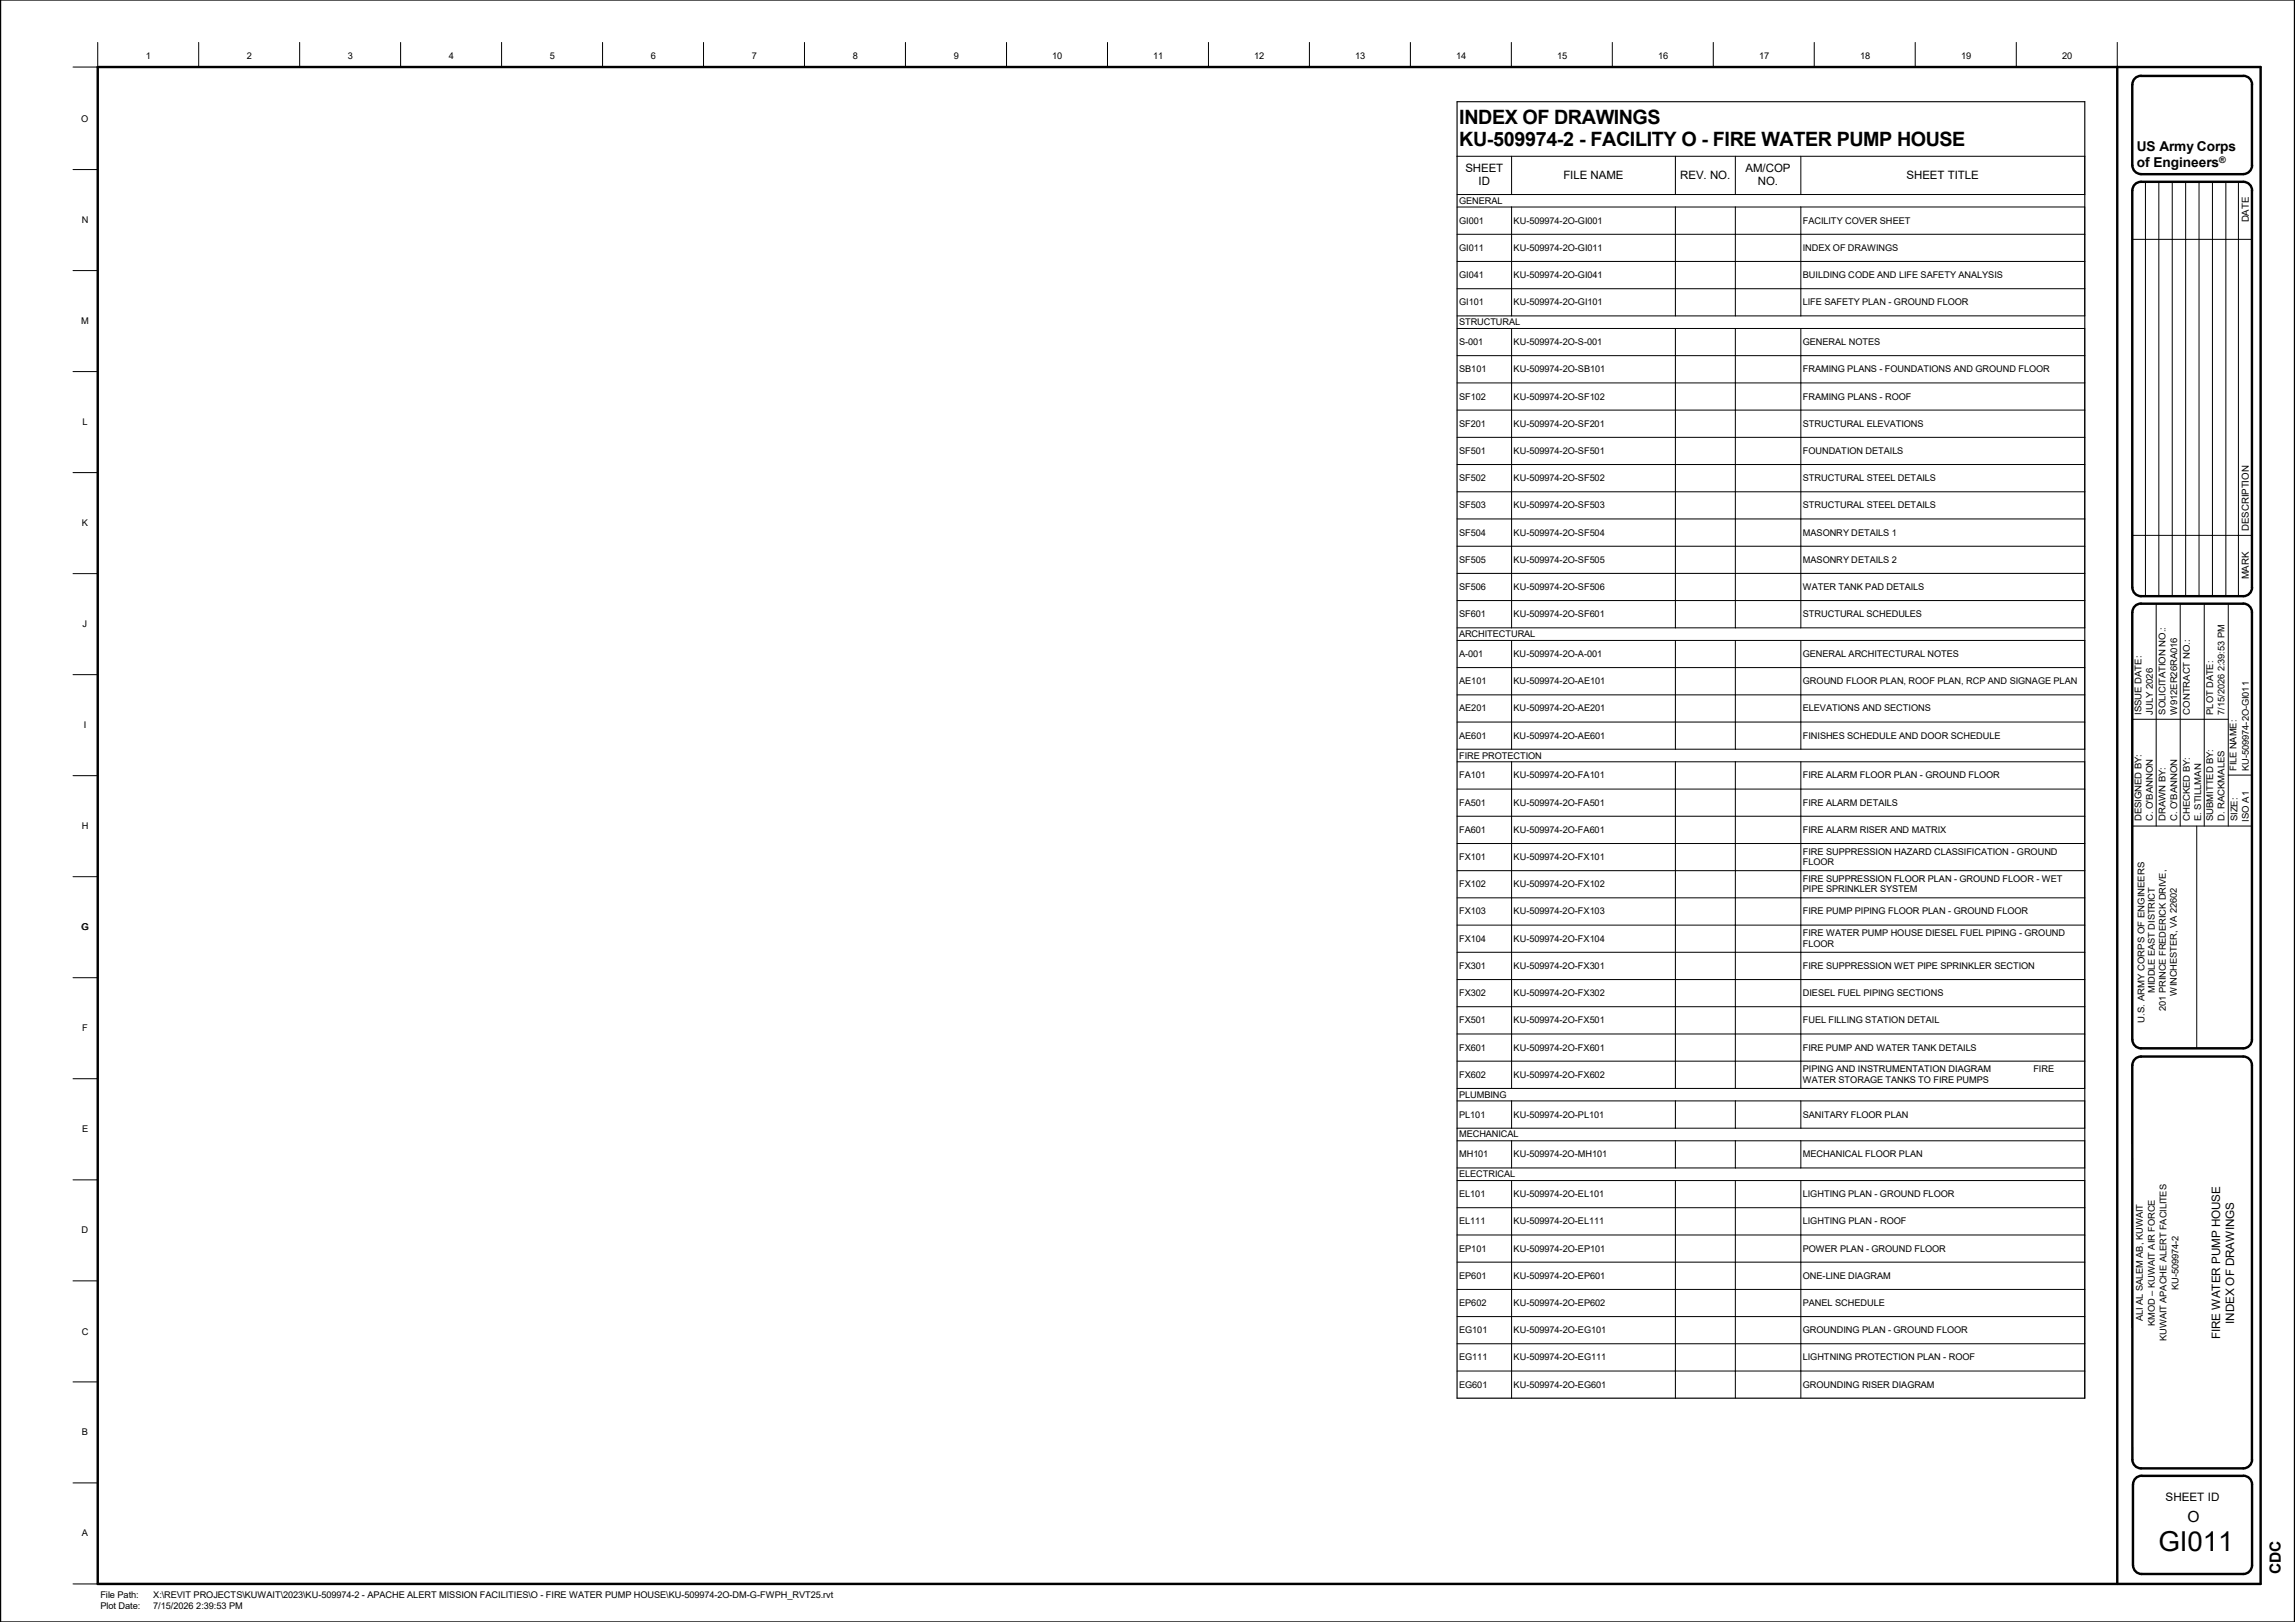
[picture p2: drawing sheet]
<svg xmlns="http://www.w3.org/2000/svg" width="841mm" height="594mm" viewBox="0 0 841 594" stroke-linecap="round" stroke-linejoin="round" font-family="sans-serif">
<defs><g id="words">
<text font-size="10.1" x="791" y="567.9">GI011</text>
<g font-size="7.2">
<text x="534.8" y="45.4">INDEX OF DRAWINGS</text>
<text x="534.8" y="53.5">KU-509974-2 - FACILITY O - FIRE WATER PUMP HOUSE</text>
</g>
<g font-size="5.6">
<text x="801.7" y="557.4">O</text>
<text x="835.9" y="576.7" transform="rotate(-90 835.9 576.7)">CDC</text>
</g>
<g font-size="5">
<text x="783.1" y="55.5">US Army Corps</text>
<text x="783.1" y="61.3">of Engineers</text>
</g>
<g font-size="4.3">
<text x="818.7" y="484.8" transform="rotate(-90 818.7 484.8)">INDEX OF DRAWINGS</text>
<text x="813.6" y="490.6" transform="rotate(-90 813.6 490.6)">FIRE WATER PUMP HOUSE</text>
<text x="793.6" y="549.7">SHEET ID</text>
</g>
<g font-size="4.2">
<text x="537" y="63.2">SHEET</text>
<text x="572.9" y="65.6">FILE NAME</text>
<text x="615.7" y="65.6">REV. NO.</text>
<text x="639.7" y="63.2">AM/COP</text>
<text x="698.7" y="65.6">SHEET TITLE</text>
<text x="541.8" y="67.9">ID</text>
<text x="644.2" y="67.9">NO.</text>
</g>
<g font-size="3.5">
<text x="824.1" y="81.4" transform="rotate(-90 824.1 81.4)">DATE</text>
<text x="824.1" y="194.4" transform="rotate(-90 824.1 194.4)">DESCRIPTION</text>
<text x="824.1" y="212.2" transform="rotate(-90 824.1 212.2)">MARK</text>
</g>
<g font-size="3.4">
<text x="53.5" y="21.5">1</text>
<text x="90.5" y="21.5">2</text>
<text x="127.5" y="21.5">3</text>
<text x="164.5" y="21.5">4</text>
<text x="201.5" y="21.5">5</text>
<text x="238.5" y="21.5">6</text>
<text x="275.5" y="21.5">7</text>
<text x="312.5" y="21.5">8</text>
<text x="349.5" y="21.5">9</text>
<text x="385.6" y="21.5">10</text>
<text x="422.6" y="21.5">11</text>
<text x="459.6" y="21.5">12</text>
<text x="496.6" y="21.5">13</text>
<text x="533.7" y="21.5">14</text>
<text x="570.7" y="21.5">15</text>
<text x="607.7" y="21.5">16</text>
<text x="644.7" y="21.5">17</text>
<text x="681.7" y="21.5">18</text>
<text x="718.7" y="21.5">19</text>
<text x="755.7" y="21.5">20</text>
<text x="29.8" y="44.6">O</text>
<text x="534.7" y="74.6">GENERAL</text>
<text x="29.9" y="81.6">N</text>
<text x="534.7" y="81.9">GI001</text>
<text x="554.7" y="81.9">KU-509974-2O-GI001</text>
<text x="660.7" y="81.9">FACILITY COVER SHEET</text>
<text x="534.7" y="91.9">GI011</text>
<text x="554.7" y="91.9">KU-509974-2O-GI011</text>
<text x="660.7" y="91.9">INDEX OF DRAWINGS</text>
<text x="534.7" y="101.9">GI041</text>
<text x="554.7" y="101.9">KU-509974-2O-GI041</text>
<text x="660.7" y="101.9">BUILDING CODE AND LIFE SAFETY ANALYSIS</text>
<text x="534.7" y="111.8">GI101</text>
<text x="554.7" y="111.8">KU-509974-2O-GI101</text>
<text x="660.7" y="111.8">LIFE SAFETY PLAN - GROUND FLOOR</text>
<text x="29.8" y="118.6">M</text>
<text x="534.7" y="119.1">STRUCTURAL</text>
<text x="534.7" y="126.4">S-001</text>
<text x="554.7" y="126.4">KU-509974-2O-S-001</text>
<text x="660.7" y="126.4">GENERAL NOTES</text>
<text x="534.7" y="136.4">SB101</text>
<text x="554.7" y="136.4">KU-509974-2O-SB101</text>
<text x="660.7" y="136.4">FRAMING PLANS - FOUNDATIONS AND GROUND FLOOR</text>
<text x="534.7" y="146.3">SF102</text>
<text x="554.7" y="146.3">KU-509974-2O-SF102</text>
<text x="660.7" y="146.3">FRAMING PLANS - ROOF</text>
<text x="30.2" y="155.6">L</text>
<text x="534.7" y="156.3">SF201</text>
<text x="554.7" y="156.3">KU-509974-2O-SF201</text>
<text x="660.7" y="156.3">STRUCTURAL ELEVATIONS</text>
<text x="534.7" y="166.3">SF501</text>
<text x="554.7" y="166.3">KU-509974-2O-SF501</text>
<text x="660.7" y="166.3">FOUNDATION DETAILS</text>
<text x="534.7" y="176.2">SF502</text>
<text x="554.7" y="176.2">KU-509974-2O-SF502</text>
<text x="660.7" y="176.2">STRUCTURAL STEEL DETAILS</text>
<text x="534.7" y="186.2">SF503</text>
<text x="554.7" y="186.2">KU-509974-2O-SF503</text>
<text x="660.7" y="186.2">STRUCTURAL STEEL DETAILS</text>
<text x="30" y="192.6">K</text>
<text x="534.7" y="196.2">SF504</text>
<text x="554.7" y="196.2">KU-509974-2O-SF504</text>
<text x="660.7" y="196.2">MASONRY DETAILS 1</text>
<text x="534.7" y="206.1">SF505</text>
<text x="554.7" y="206.1">KU-509974-2O-SF505</text>
<text x="660.7" y="206.1">MASONRY DETAILS 2</text>
<text x="534.7" y="216.1">SF506</text>
<text x="554.7" y="216.1">KU-509974-2O-SF506</text>
<text x="660.7" y="216.1">WATER TANK PAD DETAILS</text>
<text x="534.7" y="226.1">SF601</text>
<text x="554.7" y="226.1">KU-509974-2O-SF601</text>
<text x="660.7" y="226.1">STRUCTURAL SCHEDULES</text>
<text x="30.3" y="229.6">J</text>
<text x="534.7" y="233.3">ARCHITECTURAL</text>
<text x="534.7" y="240.7">A-001</text>
<text x="554.7" y="240.7">KU-509974-2O-A-001</text>
<text x="660.7" y="240.7">GENERAL ARCHITECTURAL NOTES</text>
<text x="534.7" y="250.6">AE101</text>
<text x="554.7" y="250.6">KU-509974-2O-AE101</text>
<text x="660.7" y="250.6">GROUND FLOOR PLAN, ROOF PLAN, RCP AND SIGNAGE PLAN</text>
<text x="534.7" y="260.6">AE201</text>
<text x="554.7" y="260.6">KU-509974-2O-AE201</text>
<text x="660.7" y="260.6">ELEVATIONS AND SECTIONS</text>
<text x="784.8" y="261.7" transform="rotate(-90 784.8 261.7)">ISSUE DATE:</text>
<text x="788.9" y="261.7" transform="rotate(-90 788.9 261.7)">JULY 2026</text>
<text x="793.6" y="261.7" transform="rotate(-90 793.6 261.7)">SOLICITATION NO.:</text>
<text x="797.8" y="261.7" transform="rotate(-90 797.8 261.7)">W912ER26RA016</text>
<text x="802.4" y="261.7" transform="rotate(-90 802.4 261.7)">CONTRACT NO.:</text>
<text x="811.1" y="261.7" transform="rotate(-90 811.1 261.7)">PLOT DATE:</text>
<text x="815.2" y="261.7" transform="rotate(-90 815.2 261.7)">7/15/2026 2:39:53 PM</text>
<text x="30.7" y="266.6">I</text>
<text x="534.7" y="270.6">AE601</text>
<text x="554.7" y="270.6">KU-509974-2O-AE601</text>
<text x="660.7" y="270.6">FINISHES SCHEDULE AND DOOR SCHEDULE</text>
<text x="534.7" y="277.8">FIRE PROTECTION</text>
<text x="534.7" y="285.1">FA101</text>
<text x="554.7" y="285.1">KU-509974-2O-FA101</text>
<text x="660.7" y="285.1">FIRE ALARM FLOOR PLAN - GROUND FLOOR</text>
<text x="819.6" y="282.3" transform="rotate(-90 819.6 282.3)">FILE NAME:</text>
<text x="824.1" y="282.3" transform="rotate(-90 824.1 282.3)">KU-509974-2O-GI011</text>
<text x="534.7" y="295.1">FA501</text>
<text x="554.7" y="295.1">KU-509974-2O-FA501</text>
<text x="660.7" y="295.1">FIRE ALARM DETAILS</text>
<text x="29.9" y="303.6">H</text>
<text x="534.7" y="305.1">FA601</text>
<text x="554.7" y="305.1">KU-509974-2O-FA601</text>
<text x="660.7" y="305.1">FIRE ALARM RISER AND MATRIX</text>
<text x="784.8" y="300.8" transform="rotate(-90 784.8 300.8)">DESIGNED BY:</text>
<text x="788.9" y="300.8" transform="rotate(-90 788.9 300.8)">C. O'BANNON</text>
<text x="793.6" y="300.8" transform="rotate(-90 793.6 300.8)">DRAWN BY:</text>
<text x="797.8" y="300.8" transform="rotate(-90 797.8 300.8)">C. O'BANNON</text>
<text x="802.4" y="300.8" transform="rotate(-90 802.4 300.8)">CHECKED BY:</text>
<text x="806.6" y="300.8" transform="rotate(-90 806.6 300.8)">E. STILLMAN</text>
<text x="811.1" y="300.8" transform="rotate(-90 811.1 300.8)">SUBMITTED BY:</text>
<text x="815.2" y="300.8" transform="rotate(-90 815.2 300.8)">D. RACKMALES</text>
<text x="820" y="300.8" transform="rotate(-90 820 300.8)">SIZE:</text>
<text x="824.1" y="300.9" transform="rotate(-90 824.1 300.9)">ISO A1</text>
<text x="534.7" y="315">FX101</text>
<text x="554.7" y="315">KU-509974-2O-FX101</text>
<text x="660.7" y="313.1">FIRE SUPPRESSION HAZARD CLASSIFICATION - GROUND</text>
<text x="660.7" y="316.8">FLOOR</text>
<text x="660.7" y="323">FIRE SUPPRESSION FLOOR PLAN - GROUND FLOOR - WET</text>
<text x="534.7" y="325">FX102</text>
<text x="554.7" y="325">KU-509974-2O-FX102</text>
<text x="660.7" y="326.8">PIPE SPRINKLER SYSTEM</text>
<text x="534.7" y="334.9">FX103</text>
<text x="554.7" y="334.9">KU-509974-2O-FX103</text>
<text x="660.7" y="334.9">FIRE PUMP PIPING FLOOR PLAN - GROUND FLOOR</text>
<text x="29.8" y="340.6">G</text>
<text x="534.7" y="344.9">FX104</text>
<text x="554.7" y="344.9">KU-509974-2O-FX104</text>
<text x="660.7" y="343">FIRE WATER PUMP HOUSE DIESEL FUEL PIPING - GROUND</text>
<text x="660.7" y="346.7">FLOOR</text>
<text x="534.7" y="354.9">FX301</text>
<text x="554.7" y="354.9">KU-509974-2O-FX301</text>
<text x="660.7" y="354.9">FIRE SUPPRESSION WET PIPE SPRINKLER SECTION</text>
<text x="534.7" y="364.9">FX302</text>
<text x="554.7" y="364.9">KU-509974-2O-FX302</text>
<text x="660.7" y="364.9">DIESEL FUEL PIPING SECTIONS</text>
<text x="789.7" y="363.8" transform="rotate(-90 789.7 363.8)">MIDDLE EAST DISTRICT</text>
<text x="797.7" y="364.6" transform="rotate(-90 797.7 364.6)">WINCHESTER, VA 22602</text>
<text x="793.7" y="370.2" transform="rotate(-90 793.7 370.2)">201 PRINCE FREDERICK DRIVE,</text>
<text x="30.1" y="377.6">F</text>
<text x="534.7" y="374.8">FX501</text>
<text x="554.7" y="374.8">KU-509974-2O-FX501</text>
<text x="660.7" y="374.8">FUEL FILLING STATION DETAIL</text>
<text x="785.8" y="374.5" transform="rotate(-90 785.8 374.5)">U.S. ARMY CORPS OF ENGINEERS</text>
<text x="534.7" y="384.8">FX601</text>
<text x="554.7" y="384.8">KU-509974-2O-FX601</text>
<text x="660.7" y="384.8">FIRE PUMP AND WATER TANK DETAILS</text>
<text x="534.7" y="394.8">FX602</text>
<text x="554.7" y="394.8">KU-509974-2O-FX602</text>
<text x="660.7" y="392.8">PIPING AND INSTRUMENTATION DIAGRAM</text>
<text x="745.2" y="392.8">FIRE</text>
<text x="660.7" y="396.5">WATER STORAGE TANKS TO FIRE PUMPS</text>
<text x="534.7" y="402">PLUMBING</text>
<text x="534.7" y="409.3">PL101</text>
<text x="554.7" y="409.3">KU-509974-2O-PL101</text>
<text x="660.7" y="409.3">SANITARY FLOOR PLAN</text>
<text x="30.1" y="414.7">E</text>
<text x="534.7" y="416.6">MECHANICAL</text>
<text x="534.7" y="423.9">MH101</text>
<text x="554.7" y="423.9">KU-509974-2O-MH101</text>
<text x="660.7" y="423.9">MECHANICAL FLOOR PLAN</text>
<text x="534.7" y="431.2">ELECTRICAL</text>
<text x="534.7" y="438.5">EL101</text>
<text x="554.7" y="438.5">KU-509974-2O-EL101</text>
<text x="660.7" y="438.5">LIGHTING PLAN - GROUND FLOOR</text>
<text x="534.7" y="448.4">EL111</text>
<text x="554.7" y="448.4">KU-509974-2O-EL111</text>
<text x="660.7" y="448.4">LIGHTING PLAN - ROOF</text>
<text x="29.9" y="451.7">D</text>
<text x="534.7" y="458.4">EP101</text>
<text x="554.7" y="458.4">KU-509974-2O-EP101</text>
<text x="660.7" y="458.4">POWER PLAN - GROUND FLOOR</text>
<text x="534.7" y="468.4">EP601</text>
<text x="554.7" y="468.4">KU-509974-2O-EP601</text>
<text x="660.7" y="468.4">ONE-LINE DIAGRAM</text>
<text x="798.3" y="472.5" transform="rotate(-90 798.3 472.5)">KU-509974-2</text>
<text x="534.7" y="478.3">EP602</text>
<text x="554.7" y="478.3">KU-509974-2O-EP602</text>
<text x="660.7" y="478.3">PANEL SCHEDULE</text>
<text x="785.2" y="483.9" transform="rotate(-90 785.2 483.9)">ALI AL SALEM AB, KUWAIT</text>
<text x="789.7" y="485.6" transform="rotate(-90 789.7 485.6)">KMOD – KUWAIT AIR FORCE</text>
<text x="29.9" y="488.8">C</text>
<text x="534.7" y="488.3">EG101</text>
<text x="554.7" y="488.3">KU-509974-2O-EG101</text>
<text x="660.7" y="488.3">GROUNDING PLAN - GROUND FLOOR</text>
<text x="794" y="491.3" transform="rotate(-90 794 491.3)">KUWAIT APACHE ALERT FACILITES</text>
<text x="534.7" y="498.3">EG111</text>
<text x="554.7" y="498.3">KU-509974-2O-EG111</text>
<text x="660.7" y="498.3">LIGHTNING PROTECTION PLAN - ROOF</text>
<text x="534.7" y="508.3">EG601</text>
<text x="554.7" y="508.3">KU-509974-2O-EG601</text>
<text x="660.7" y="508.3">GROUNDING RISER DIAGRAM</text>
<text x="30" y="525.7">B</text>
<text x="30" y="562.7">A</text>
<text x="36.8" y="585.4">File Path:</text>
<text x="56.1" y="585.4">X:\REVIT PROJECTS\KUWAIT\2023\KU-509974-2 - APACHE ALERT MISSION FACILITIES\O - FIRE WATER PUMP HOUSE\KU-509974-2O-DM-G-FWPH_RVT25.rvt</text>
<text x="36.8" y="589.5">Plot Date:</text>
<text x="56.1" y="589.5">7/15/2026 2:39:53 PM</text>
</g>
<text font-size="3.3" x="813.3" y="59.8">®</text>
</g></defs>
<g fill="none" stroke="#000" stroke-width=".37">
<path d="M35.8 15.5v9.1h-9M72.8 15.5v9.1M109.8 15.5v9.1M146.8 15.5v9.1M183.8 15.5v9.1M220.8 15.5v9.1M257.8 15.5v9.1M294.8 15.5v9.1M331.8 15.5v9.1M368.9 15.5v9.1M405.8 15.5v9.1M442.8 15.5v9.1"/>
<path d="M479.8 15.5v9.1M516.8 15.5v9.1M553.8 15.5v9.1M590.8 15.5v9.1M627.8 15.5v9.1M664.8 15.5v9.1M701.8 15.5v9.1M738.9 15.5v9.1M775.9 15.5v9.1M534 57.2h229.9l.1 14h-230M553.9 57.2v14M614 57.2v14"/>
<path d="M635.9 57.2v14M659.9 57.2v14M26.8 62.1h9M534 75.8h229.9l.1 39.9h-230M553.9 75.8v39.9M614 75.8v39.9M635.9 75.8v39.9M659.9 75.8v39.9M786.2 66.6v151.8M791.1 66.6v151.8M796 66.6v151.8M800.9 66.6v151.8"/>
<path d="M805.9 66.6v151.8M810.8 66.6v151.8M815.7 66.6v151.8M820.3 66.6v151.8M26.8 99.1h9M764 95.8h-230M764 85.8h-230M781.4 87.7h43.8M764 105.7l-230 .1M26.8 136.1h9M534 120.3h229.9l.1 109.7h-230M553.9 120.3v109.7"/>
<path d="M614 120.3v109.7M635.9 120.3v109.7M659.9 120.3v109.7M764 130.3h-230M764 150.2h-230M764 140.2l-230 .1M26.8 173.1h9M534 160.2h125.9M659.9 160.2h104M763.9 160.2h.1M764 170.1h-230M764 190.1h-230"/>
<path d="M764 180.1h-230M781.4 196.1h43.8M26.8 210.1h9M764 220h-230M764 210h-230M764 200.1h-230M534 234.6h229.9l.1 39.8h-230M553.9 234.6v39.8M614 234.6v39.8M635.9 234.6v39.8M659.9 234.6v39.8M790.2 221.1v81.5"/>
<path d="M799 221.1v81.5M807.8 221.1v81.5M816.6 221.1v81.5M26.8 247.1h9M764 254.5h-230M764 244.5h-230M534 279h229.9l.1 119.7h-230M553.9 279v119.7M614 279v119.7M635.9 279v119.7M659.9 279v119.7M764 264.5h-230"/>
<path d="M781.4 263.4h35.2M26.8 284.1h9M764 299h-230M764 289h-230M816.6 283.9h8.6M764 318.9h-230M764 308.9h-230M781.4 302.6h43.8M805 302.6v81.4M26.8 321.1h9M764 338.8h-230M764 328.8h-230"/>
<path d="M26.8 358.1h9M764 358.8h-230M764 348.8h-230M764 378.7h-230M764 368.7h-230M26.8 395.1h9M764 388.7h-230M534 417.8h229.9l.1 10h-230M534 403.2h229.9l.1 10h-230M553.9 403.2v10M553.9 417.8v10M614 403.2v10"/>
<path d="M614 417.8v10M635.9 403.2v10M635.9 417.8v10M659.9 403.2v10M659.9 417.8v10M26.8 432.1h9M534 432.4h230l-.1 79.7M553.9 432.4v79.7M614 432.4v79.7M635.9 432.4v79.7M659.9 432.4v79.7M764 452.3h-230"/>
<path d="M764 442.3h-230M26.8 469.1h9M534 472.3h230M764 462.3h-230M764 492.2h-230M764 482.2h-230M26.8 506.1h9M534 502.2h230M26.8 543.1h9M26.8 580.1h9"/>
</g>
<g fill="none" stroke="#000" stroke-width=".89">
<path d="M0 0v594.1M841 0v594.1M35.8 24.6h792.6v555.5h-792.6zM775.9 24.6v555.5M781.4 31v29.6M784.6 27.8h37.5M784.6 27.8a3.1 3.1 0 0 0-3.2 3.1M822.1 27.8a3.2 3.2 0 0 1 3.2 3.1l-.1 29.7M781.4 69.8v145.4M781.4 60.6a3.2 3.2 0 0 0 3.2 3.2h37.5M822.1 66.6h-37.5a3.1 3.1 0 0 0-3.2 3.2M822.1 66.6a3.2 3.2 0 0 1 3.2 3.2"/>
<path d="M825.2 69.8l.1 145.4a3.2 3.2 0 0 1-3.2 3.2M825.3 60.6a3.2 3.2 0 0 1-3.2 3.2M781.4 215.2a3.2 3.2 0 0 0 3.2 3.2h37.5M781.4 224.3v156.5M781.4 224.2a3.1 3.1 0 0 1 3.2-3.1h37.5a3.2 3.2 0 0 1 3.1 3.2v156.5a3.2 3.2 0 0 1-3.1 3.2h-37.5a3.2 3.2 0 0 1-3.2-3.2M781.4 390.1v144.5a3.2 3.2 0 0 0 3.2 3.2h37.5M781.4 390.1a3.1 3.1 0 0 1 3.2-3.1h37.5a3.2 3.2 0 0 1 3.1 3.1l.1 144.5a3.2 3.2 0 0 1-3.2 3.2M784.8 540.6l37.3-.1a3.2 3.2 0 0 1 3.2 3.2v29.6a3.2 3.2 0 0 1-3.2 3.2h-37.3M784.9 540.5a3.2 3.2 0 0 0-3.3 3.2l.1 29.6a3.2 3.2 0 0 0 3.2 3.2"/>
</g>
<path d="M534 37.3h230v474.8h-230z" fill="none" stroke="#000" stroke-width=".42"/>
<use href="#words"/>
</svg>
